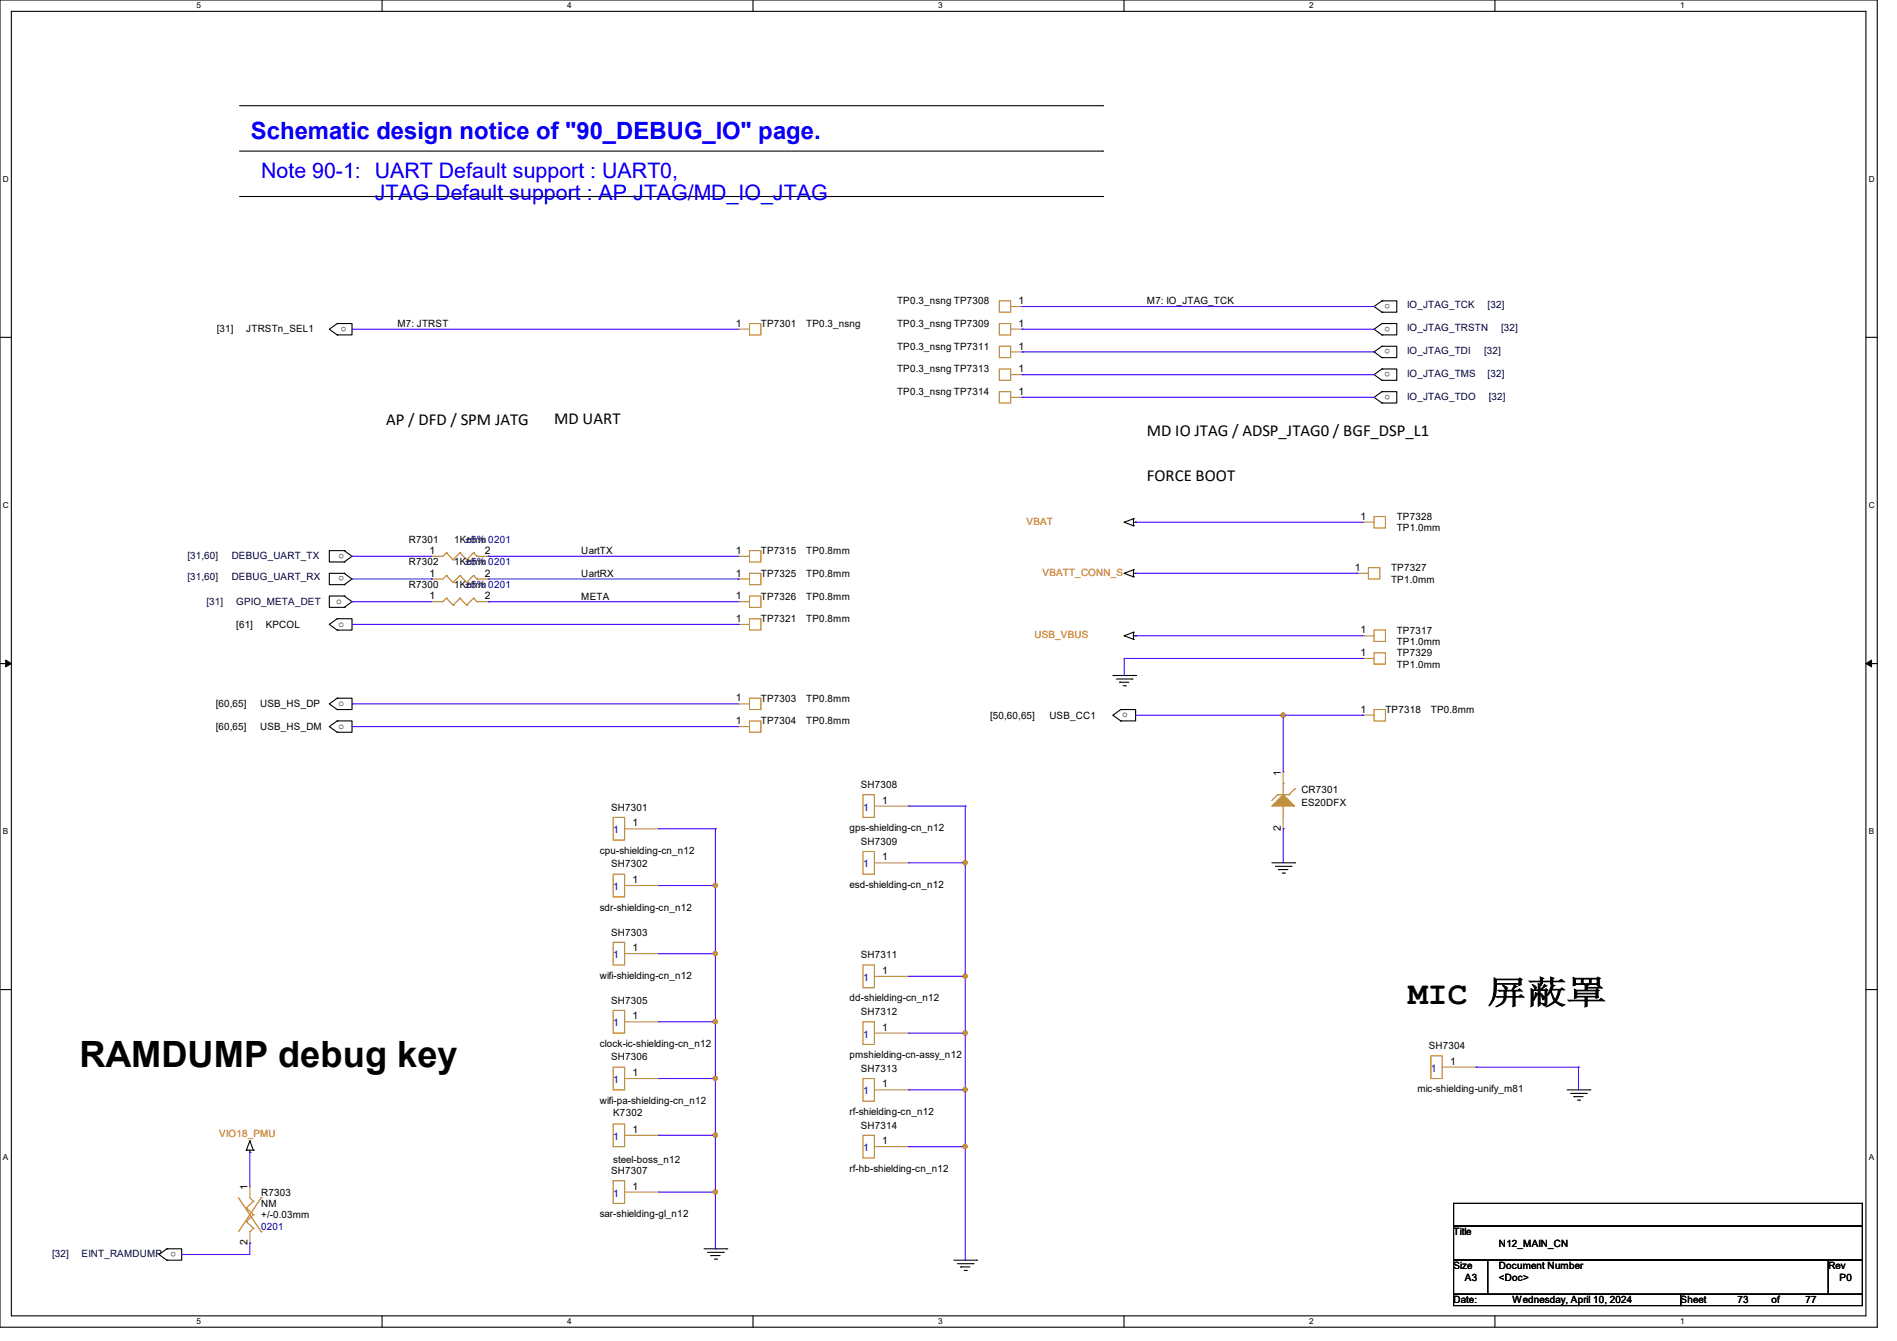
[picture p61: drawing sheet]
<svg xmlns="http://www.w3.org/2000/svg" width="297mm" height="210mm" viewBox="0 0 297 210" stroke-linecap="round" stroke-linejoin="round" font-family="sans-serif">
<defs><g id="words">
<text font-size="5.7" x="12.4" y="167.1">RAMDUMP debug key</text>
<text font-size="5.1" x="220.5" y="157.2">MIC 屏蔽罩</text>
<text font-size="3.7" fill="#00f" x="39.3" y="21.8">Schematic design notice of &quot;90_DEBUG_IO&quot; page.</text>
<g font-size="3.3" fill="#00f">
<text x="40.9" y="27.9">Note 90-1: UART Default support : UART0,</text>
<text x="58.7" y="31.4">JTAG Default support : AP JTAG/MD_IO_JTAG</text>
</g>
<g font-size="2.6">
<text x="60.5" y="66.5">AP / DFD / SPM JATG</text>
<text x="86.8" y="66.3">MD UART</text>
<text x="179.6" y="68.3">MD IO JTAG / ADSP_JTAG0 / BGF_DSP_L1</text>
<text x="179.6" y="75.4">FORCE BOOT</text>
</g>
<g font-size="1.6">
<text x="140.5" y="47.7">TP0.3_nsng TP7308</text>
<text x="159.5" y="47.6">1</text>
<text x="179.6" y="47.7">M7: IO_JTAG_TCK</text>
<text x="217.6" y="47.6" transform="rotate(-180 217.6 47.6)">o</text>
<text x="34" y="51.9">[31]</text>
<text x="38.6" y="51.9">JTRSTn_SEL1</text>
<text x="54.2" y="51.1" transform="rotate(-180 54.2 51.1)">o</text>
<text x="62.2" y="51.2">M7: JTRST</text>
<text x="115.2" y="51.2">1</text>
<text x="119.1" y="51.2">TP7301</text>
<text x="126.2" y="51.2">TP0.3_nsng</text>
<text x="140.5" y="51.2">TP0.3_nsng TP7309</text>
<text x="159.5" y="51.2">1</text>
<text x="217.6" y="51.1" transform="rotate(-180 217.6 51.1)">o</text>
<text x="140.5" y="58.3">TP0.3_nsng TP7313</text>
<text x="140.5" y="54.8">TP0.3_nsng TP7311</text>
<text x="159.5" y="58.3">1</text>
<text x="159.5" y="54.7">1</text>
<text x="217.6" y="54.7" transform="rotate(-180 217.6 54.7)">o</text>
<text x="217.6" y="58.2" transform="rotate(-180 217.6 58.2)">o</text>
<text x="140.5" y="61.9">TP0.3_nsng TP7314</text>
<text x="159.5" y="61.8">1</text>
<text x="217.6" y="61.8" transform="rotate(-180 217.6 61.8)">o</text>
<text x="213" y="81.4">1</text>
<text x="218.7" y="81.4">TP7328</text>
<text x="218.7" y="83.2">TP1.0mm</text>
<text x="53.9" y="86.7" transform="rotate(-180 53.9 86.7)">o</text>
<text x="64" y="85">R7301</text>
<text x="64" y="88.6">R7302</text>
<text x="67.2" y="86.7">1</text>
<text x="71.1" y="85">1Kohm</text>
<text x="71.1" y="88.6">1Kohm</text>
<text x="75.9" y="86.7">2</text>
<text x="91" y="86.8">UartTX</text>
<text x="115.2" y="86.7">1</text>
<text x="119.1" y="86.8">TP7315</text>
<text x="126.2" y="86.8">TP0.8mm</text>
<text x="212.1" y="89.4">1</text>
<text x="217.8" y="89.4">TP7327</text>
<text x="52.6" y="94.6">o</text>
<text x="53.9" y="90.3" transform="rotate(-180 53.9 90.3)">o</text>
<text x="64" y="92.1">R7300</text>
<text x="67.2" y="93.9">1</text>
<text x="67.2" y="90.3">1</text>
<text x="71.1" y="92.1">1Kohm</text>
<text x="75.9" y="93.9">2</text>
<text x="75.9" y="90.3">2</text>
<text x="91" y="93.9">META</text>
<text x="91" y="90.3">UartRX</text>
<text x="115.2" y="93.9">1</text>
<text x="115.2" y="90.3">1</text>
<text x="119.1" y="93.9">TP7326</text>
<text x="119.1" y="90.3">TP7325</text>
<text x="126.2" y="93.9">TP0.8mm</text>
<text x="126.2" y="90.3">TP0.8mm</text>
<text x="217.8" y="91.2">TP1.0mm</text>
<text x="37" y="98.3">[61]</text>
<text x="41.6" y="98.3">KPCOL</text>
<text x="53" y="98.1">o</text>
<text x="115.2" y="97.4">1</text>
<text x="119.1" y="97.4">TP7321</text>
<text x="126.2" y="97.4">TP0.8mm</text>
<text x="213" y="99.2">1</text>
<text x="218.7" y="99.2">TP7317</text>
<text x="218.7" y="101">TP1.0mm</text>
<text x="213" y="102.7">1</text>
<text x="218.7" y="102.8">TP7329</text>
<text x="218.7" y="104.6">TP1.0mm</text>
<text x="33.8" y="110.8">[60,65]</text>
<text x="40.7" y="110.8">USB_HS_DP</text>
<text x="53" y="110.6">o</text>
<text x="115.2" y="113.4">1</text>
<text x="115.2" y="109.9">1</text>
<text x="119.1" y="113.5">TP7304</text>
<text x="119.1" y="109.9">TP7303</text>
<text x="126.2" y="113.5">TP0.8mm</text>
<text x="126.2" y="109.9">TP0.8mm</text>
<text x="155" y="112.6">[50,60,65]</text>
<text x="164.3" y="112.6">USB_CC1</text>
<text x="175.7" y="112.3">o</text>
<text x="213" y="111.6">1</text>
<text x="216.9" y="111.7">TP7318</text>
<text x="224" y="111.7">TP0.8mm</text>
<text x="33.8" y="114.3">[60,65]</text>
<text x="40.7" y="114.3">USB_HS_DM</text>
<text x="53" y="114.1">o</text>
<text x="134.8" y="123.4">SH7308</text>
<text x="138.1" y="125.9">1</text>
<text x="200.5" y="121.5" transform="rotate(-90 200.5 121.5)">1</text>
<text x="203.7" y="124.1">CR7301</text>
<text x="95.7" y="127">SH7301</text>
<text x="99" y="129.4">1</text>
<text x="133" y="130.2">gps-shielding-cn_n12</text>
<text x="200.5" y="130.1" transform="rotate(-90 200.5 130.1)">2</text>
<text x="203.7" y="126.2">ES20DFX</text>
<text x="93.9" y="133.7">cpu-shielding-cn_n12</text>
<text x="95.7" y="135.8">SH7302</text>
<text x="134.8" y="132.3">SH7309</text>
<text x="138.1" y="134.7">1</text>
<text x="93.9" y="142.6">sdr-shielding-cn_n12</text>
<text x="99" y="138.3">1</text>
<text x="133" y="139.1">esd-shielding-cn_n12</text>
<text x="95.7" y="146.5">SH7303</text>
<text x="99" y="149">1</text>
<text x="93.9" y="153.3">wifi-shielding-cn_n12</text>
<text x="134.8" y="150.1">SH7311</text>
<text x="138.1" y="152.5">1</text>
<text x="95.7" y="157.2">SH7305</text>
<text x="99" y="159.6">1</text>
<text x="133" y="156.8">dd-shielding-cn_n12</text>
<text x="134.8" y="159">SH7312</text>
<text x="138.1" y="161.4">1</text>
<text x="93.9" y="164">clock-ic-shielding-cn_n12</text>
<text x="95.7" y="166.1">SH7306</text>
<text x="133" y="165.7">pmshielding-cn-assy_n12</text>
<text x="134.8" y="167.8">SH7313</text>
<text x="223.7" y="164.3">SH7304</text>
<text x="227" y="166.8">1</text>
<text x="93.9" y="172.8">wifi-pa-shielding-cn_n12</text>
<text x="99" y="168.5">1</text>
<text x="138.1" y="170.3">1</text>
<text x="221.9" y="171.1">mic-shielding-unify_m81</text>
<text x="96" y="174.8">K7302</text>
<text x="99" y="177.4">1</text>
<text x="133" y="174.6">rf-shielding-cn_n12</text>
<text x="134.8" y="176.7">SH7314</text>
<text x="138.1" y="179.2">1</text>
<text x="95.7" y="183.8">SH7307</text>
<text x="96" y="182.1">steel-boss_n12</text>
<text x="133" y="183.5">rf-hb-shielding-cn_n12</text>
<text x="38.7" y="186.3" transform="rotate(-90 38.7 186.3)">1</text>
<text x="40.9" y="187.2">R7303</text>
<text x="40.9" y="189">NM</text>
<text x="40.9" y="190.8">+/-0.03mm</text>
<text x="93.9" y="190.6">sar-shielding-gl_n12</text>
<text x="99" y="186.3">1</text>
<text x="27.6" y="196" transform="rotate(-180 27.6 196)">o</text>
<text x="38.7" y="195" transform="rotate(-90 38.7 195)">2</text>
<text x="227.6" y="193.5">Title</text>
<text x="234.7" y="195.2">N12_MAIN_CN</text>
<text x="227.6" y="198.8">Size</text>
<text x="229.4" y="200.6">A3</text>
<text x="234.7" y="198.8">Document Number</text>
<text x="234.7" y="200.6">&lt;Doc&gt;</text>
<text x="286.3" y="198.8">Rev</text>
<text x="288" y="200.6">P0</text>
<text x="227.6" y="204.1">Date:</text>
<text x="236.8" y="204.1">Wednesday, April 10, 2024</text>
<text x="263.1" y="204.1">Sheet</text>
<text x="272" y="204.1">73</text>
<text x="277.4" y="204.1">of</text>
<text x="282.7" y="204.1">77</text>
</g>
<g font-size="1.6" fill="#000040">
<text x="220.3" y="48.2">IO_JTAG_TCK</text>
<text x="220.3" y="51.8">IO_JTAG_TRSTN</text>
<text x="232.9" y="48.2">[32]</text>
<text x="235" y="51.8">[32]</text>
<text x="220.3" y="55.5">IO_JTAG_TDI</text>
<text x="220.3" y="59.1">IO_JTAG_TMS</text>
<text x="232.4" y="55.5">[32]</text>
<text x="232.9" y="59.1">[32]</text>
<text x="220.3" y="62.6">IO_JTAG_TDO</text>
<text x="233.1" y="62.6">[32]</text>
<text x="29.3" y="87.5">[31,60]</text>
<text x="36.3" y="87.5">DEBUG_UART_TX</text>
<text x="29.3" y="90.9">[31,60]</text>
<text x="32.3" y="94.8">[31]</text>
<text x="36.3" y="90.9">DEBUG_UART_RX</text>
<text x="37" y="94.8">GPIO_META_DET</text>
<text x="8.2" y="196.8">[32]</text>
<text x="12.8" y="196.8">EINT_RAMDUMP</text>
</g>
<g font-size="1.6" fill="#f00">
<text x="160.7" y="82.2">VBAT</text>
<text x="163.2" y="90.2">VBATT_CONN_S</text>
<text x="162" y="99.9">USB_VBUS</text>
<text x="34.3" y="178">VIO18_PMU</text>
</g>
<g font-size="1.6" fill="#000080">
<text x="72.9" y="85">±5% 0201</text>
<text x="72.9" y="88.6">±5% 0201</text>
<text x="72.9" y="92.1">±5% 0201</text>
<text x="40.9" y="192.6">0201</text>
</g>
<g font-size="1.6" fill="#00c">
<text x="96" y="130.5">1</text>
<text x="135.1" y="127">1</text>
<text x="135.1" y="135.8">1</text>
<text x="96" y="139.4">1</text>
<text x="96" y="150.1">1</text>
<text x="135.1" y="153.6">1</text>
<text x="96" y="160.7">1</text>
<text x="135.1" y="162.5">1</text>
<text x="224" y="167.9">1</text>
<text x="96" y="169.6">1</text>
<text x="135.1" y="171.4">1</text>
<text x="96" y="178.5">1</text>
<text x="135.1" y="180.3">1</text>
<text x="96" y="187.4">1</text>
</g>
<g font-size="1.3">
<text x="30.8" y="1.3">5</text>
<text x="88.8" y="1.3">4</text>
<text x="146.9" y="1.3">3</text>
<text x="205" y="1.3">2</text>
<text x="263.1" y="1.3">1</text>
<text x=".5" y="28.4">D</text>
<text x="292.6" y="28.4">D</text>
<text x=".5" y="79.5">C</text>
<text x="292.6" y="79.5">C</text>
<text x=".5" y="130.6">B</text>
<text x="292.6" y="130.6">B</text>
<text x=".5" y="181.7">A</text>
<text x="292.6" y="181.7">A</text>
<text x="30.8" y="207.4">5</text>
<text x="88.8" y="207.4">4</text>
<text x="146.9" y="207.4">3</text>
<text x="205" y="207.4">2</text>
<text x="263.1" y="207.4">1</text>
</g>
</g></defs>
<path d="M0 0h293.9v207.9h-293.9zM1.8 1.8h290.3v204.3h-290.3z" fill="none" stroke="#000" stroke-width=".17"/>
<g fill="#fff">
<path d="M30.8 .2h.7v1.4h-.7z"/>
<path d="M30.8 206.2h.7v1.4h-.7z"/>
</g>
<path d="M59.8 0v1.8M59.8 206.1v1.8" fill="none" stroke="#000" stroke-width=".17"/>
<g fill="#fff">
<path d="M88.8 .2h.7v1.4h-.7z"/>
<path d="M88.8 206.2h.7v1.4h-.7z"/>
</g>
<path d="M117.9 0v1.8M117.9 206.1v1.8" fill="none" stroke="#000" stroke-width=".17"/>
<g fill="#fff">
<path d="M146.9 .2h.7v1.4h-.7z"/>
<path d="M146.9 206.2h.7v1.4h-.7z"/>
</g>
<path d="M176 0v1.8M176 206.1v1.8" fill="none" stroke="#000" stroke-width=".17"/>
<g fill="#fff">
<path d="M205 .2h.7v1.4h-.7z"/>
<path d="M205 206.2h.7v1.4h-.7z"/>
</g>
<path d="M234.1 0v1.8M234.1 206.1v1.8" fill="none" stroke="#000" stroke-width=".17"/>
<g fill="#fff">
<path d="M263.1 .2h.6v1.4h-.6z"/>
<path d="M263.1 206.2h.6v1.4h-.6z"/>
<path d="M.5 27.3h.9v1.4h-.9z"/>
<path d="M292.6 27.3h.9v1.4h-.9z"/>
<path d="M.5 78.4h.9v1.4h-.9z"/>
<path d="M292.6 78.4h.9v1.4h-.9z"/>
</g>
<path d="M0 52.8h1.8M292.1 52.8h1.8" fill="none" stroke="#000" stroke-width=".17"/>
<g fill="#fff">
<path d="M.5 129.5h.8v1.4h-.8z"/>
<path d="M292.6 129.5h.8v1.4h-.8z"/>
</g>
<path d="M0 103.9h1.8M292.1 103.9h1.8" fill="none" stroke="#000" stroke-width=".17"/>
<path d="M.9 103.4l.9 .5-.9 .5zM292.1 103.9l.9-.5v1z" fill="#000" stroke="#000" stroke-width=".16"/>
<g fill="#fff">
<path d="M.5 180.5h.8v1.4h-.8z"/>
<path d="M292.6 180.5h.8v1.4h-.8z"/>
</g>
<g fill="none" stroke="#000" stroke-width=".17">
<path d="M37.5 16.6h135.1M172.6 16.6h.1M37.5 23.7h135.1M37.5 30.8h135.1M172.6 23.7h.1M172.6 30.8h.1M52.8 52.5h.1M52.8 50.7h.1M52.8 50.7h2.3v1.8h-2.3M52.8 50.7l-1.2 .9 1.2 .9M216.4 48.9h.1M216.4 47.1h.1"/>
<path d="M216.4 47.1h2.3v1.8h-2.3M216.4 52.5h.1M216.4 50.7h.1M216.4 50.7h2.3v1.8h-2.3M216.4 56h.1M216.4 54.2h.1M216.4 54.2h2.3v1.8h-2.3M216.4 59.6h.1M216.4 57.8h.1M216.4 57.8h2.3v1.8h-2.3M216.4 47.1l-1.3 .9 1.3 .9M216.4 50.7l-1.3 .9 1.3 .9"/>
<path d="M216.4 54.2l-1.3 .9 1.3 .9M216.4 57.8l-1.3 .9 1.3 .9M216.4 63.1h.1M216.4 61.3h.1M216.4 61.3h2.3v1.8h-2.3M216.4 61.3l-1.3 .9 1.3 .9M52.8 96.9h.1M52.8 98.7h.1M52.8 96.9h2.3v1.8h-2.3M52.8 96.9l-1.2 .9 1.2 .9M53.9 91.6h.1M53.9 89.8h.1"/>
<path d="M53.9 89.8h-2.3v1.8h2.3M53.9 93.3h.1M53.9 95.1h.1M53.9 93.3h-2.3v1.8h2.3M53.9 88h.1M53.9 86.2h.1M53.9 86.2h-2.3v1.8h2.3M53.9 89.8l1.2 .9-1.2 .9M53.9 93.3l1.2 .9-1.2 .9M53.9 86.2l1.2 .9-1.2 .9M176 99.6h.1M176 81.8h.1"/>
<path d="M176 89.8h.1M176 99.6l1.5 .5M176 81.8l1.5 .5M176 89.8l1.5 .5M177.5 99h.1M177.5 82.3h.1M177.5 81.2h.1M177.5 90.3h.1M177.5 89.2h.1M177.5 81.2v1.1M177.5 89.2v1.1M177.5 99v1.1"/>
<path d="M177.5 99.6h.3M177.5 99l-1.5 .6M177.5 81.8h.3M177.5 81.2l-1.5 .6M177.5 89.8h.3M177.5 89.2l-1.5 .6M177.8 99.6h.1M177.8 81.8h.1M177.8 89.8h.1M52.8 109.3h.1M52.8 111.1h.1M52.8 109.3h2.3v1.8h-2.3"/>
<path d="M52.8 112.9h.1M52.8 114.7h.1M52.8 112.9h2.3v1.8h-2.3M52.8 109.3l-1.2 .9 1.2 .9M52.8 112.9l-1.2 .9 1.2 .9M174.2 105.8h3.6M174.8 106.3h2.4M175.3 106.8h.1M175.3 106.8h1.4M175.5 111.1h.1M175.5 112.9h.1M175.5 111.1h2.3v1.8h-2.3"/>
<path d="M175.5 111.1l-1.3 .9 1.3 .9M175.9 107.4h.3M176.2 107.4h.1M177.2 106.3h.1M177.5 100.1h.1M177.8 105.8h.1M199.1 135.1h3.6M199.7 135.7h2.4M200.2 136.2h.1M200.2 136.2h1.4M200.7 136.7h.4M201.1 136.7h.1"/>
<path d="M202.1 135.7h.1M202.7 135.1h.1M0 155h1.8M292.1 155h1.8M39.1 178.7h.1M39.1 178.7l-.5 1.4M39.1 178.7l.6 1.4M245.4 170.7h3.5M245.9 171.2h2.5M246.4 171.7h.1M246.4 171.7h1.5M247 172.3h.3"/>
<path d="M247.3 172.3h.1M248.4 171.2h.1M248.9 170.7h.1M26.1 197.4h.1M26.1 195.6h.1M26.1 195.6h2.3v1.8h-2.3M26.1 195.6l-1.2 .9 1.2 .9M38.6 180.1h.1M38.6 180.1h1.1M39.1 180.5h.1M39.1 180.1v.4M39.7 180.1h.1"/>
<path d="M110.2 195.6h3.6M110.8 196.1h2.4M111.3 196.6h.1M111.3 196.6h1.4M111.8 197.2h.4M112.2 197.2h.1M113.2 196.1h.1M113.8 195.6h.1M149.4 197.4h3.5M149.9 197.9h2.5M150.4 198.4h.1M150.4 198.4h1.4"/>
<path d="M151 199h.3M151.3 199h.1M152.4 197.9h.1M152.9 197.4h.1M227.6 188.5h64v3.5h-64zM227.6 192h64v5.4h-64zM227.6 197.4h5.3v5.3h-5.3zM232.9 197.4h53.4v5.3h-53.4zM286.3 197.4h5.3v5.3h-5.3zM227.6 202.7h35.5v1.8h-35.5zM263.1 202.7h28.5v1.8h-28.5z"/>
</g>
<g fill="none" stroke="#cc8006" stroke-width=".17">
<path d="M117.3 50.7h1.8v1.8h-1.8zM156.5 47.1h1.7v1.8h-1.7zM156.5 50.7h1.7v1.8h-1.7zM156.5 57.8h1.7v1.8h-1.7zM156.5 54.2h1.7v1.8h-1.7zM156.5 61.3h1.7v1.8h-1.7zM69.9 86.6h.1M69.9 93.7h.1M69.9 90.1h.1M69.9 86.6l-.6 .5M69.9 86.6l1.1 1.1M69.9 93.7l-.6 .5"/>
<path d="M69.9 93.7l1.1 1.1M69.9 90.1l-.6 .6M69.9 90.1l1.1 1.1M71 87.7h.1M71 94.8h.1M71 91.2h.1M72 86.6h.1M72 93.7h.1M72 90.1h.1M72 86.6l-1 1.1M72 86.6l1.1 1.1M72 93.7l-1 1.1"/>
<path d="M72 93.7l1.1 1.1M72 90.1l-1 1.1M72 90.1l1.1 1.1M73.1 87.7h.1M73.1 94.8h.1M73.1 91.2h.1M74.1 86.6h.1M74.1 93.7h.1M74.1 90.1h.1M74.1 86.6l-1 1.1M74.1 86.6l.6 .5M74.1 93.7l-1 1.1"/>
<path d="M74.1 93.7l.6 .5M74.1 90.1l-1 1.1M74.1 90.1l.6 .6M74.7 87.1h.1M74.7 94.2h.1M74.7 90.7h.1M117.3 93.3h1.8v1.8h-1.8zM117.3 86.2h1.8v1.8h-1.8zM117.3 89.8h1.8v1.8h-1.8zM117.3 96.9h1.8v1.8h-1.8zM214.2 88.9h1.8v1.8h-1.8zM215.1 80.9h1.8v1.8h-1.8z"/>
<path d="M215.1 98.7h1.8v1.8h-1.8zM117.3 112.9h1.8v1.8h-1.8zM117.3 109.3h1.8v1.8h-1.8zM215.1 111.1h1.8v1.8h-1.8zM215.1 102.2h1.8v1.8h-1.8zM96 128h1.8v3.6h-1.8zM96 136.9h1.8v3.6h-1.8zM135.1 133.3h1.8v3.6h-1.8zM135.1 124.5h1.8v3.5h-1.8zM200 124.5h.1M200 124.5l-.9 .8M200 124.5h1.8"/>
<path d="M200.9 126.2h.1M200.9 122.7h.1M200.9 122.7v1.8M200.9 126.2v1.8M201.8 124.5h.1M202.7 123.6h.1M202.7 123.6l-.9 .9M96 158.2h1.8v3.6h-1.8zM96 147.6h1.8v3.5h-1.8zM135.1 151.1h1.8v3.6h-1.8zM96 176h1.8v3.6h-1.8zM96 167.1h1.8v3.6h-1.8z"/>
<path d="M135.1 177.8h1.8v3.6h-1.8zM135.1 168.9h1.8v3.6h-1.8zM135.1 160h1.8v3.6h-1.8zM224 165.4h1.8v3.5h-1.8zM37.3 187.6l3.6 5.3M38.6 189.2h.1M38.6 191.3h.1M38.6 189.2l1.1 1M38.6 191.3l1.1 1.1M39.1 192.9h.1M39.1 187.6l.6 .5M39.7 188.1h.1"/>
<path d="M39.7 190.2h.1M39.7 192.4h.1M39.7 188.1l-1.1 1.1M39.7 190.2l-1.1 1.1M39.7 192.4l-.6 .5M40.9 187.6h.1M40.9 192.9h.1M40.9 187.6l-3.6 5.3M96 184.9h1.8v3.6h-1.8z"/>
</g>
<g fill="none" stroke="#a84" stroke-width=".17">
<path d="M115.6 51.6h.1M115.6 51.6h1.7M158.2 51.6h1.8M158.2 48h1.8M158.2 58.7h1.8M158.2 55.1h1.8M160 48h.1M160 51.6h.1M160 58.7h.1M160 55.1h.1M158.2 62.2h1.8M160 62.2h.1"/>
<path d="M67.6 87.1h.1M67.6 94.2h.1M67.6 90.7h.1M67.6 94.2h1.7M67.6 87.1h1.7M67.6 90.7h1.7M74.7 94.2h1.8M74.7 87.1h1.8M74.7 90.7h1.8M76.5 87.1h.1M76.5 94.2h.1M76.5 90.7h.1"/>
<path d="M115.6 94.2h.1M115.6 87.1h.1M115.6 90.7h.1M115.6 97.8h.1M115.6 94.2h1.7M115.6 87.1h1.7M115.6 90.7h1.7M115.6 97.8h1.7M212.5 89.8h.1M212.5 89.8h1.7M213.4 81.8h.1M213.4 99.6h.1"/>
<path d="M213.4 81.8h1.7M213.4 99.6h1.7M115.6 113.8h.1M115.6 110.2h.1M115.6 113.8h1.7M115.6 110.2h1.7M213.4 112h.1M213.4 103.1h.1M213.4 112h1.7M213.4 103.1h1.7M97.8 129.8h5.3M97.8 138.7h5.3"/>
<path d="M103.1 129.8h.1M103.1 138.7h.1M136.9 135.1h5.3M136.9 126.2h5.3M142.2 135.1h.1M142.2 126.2h.1M200.9 129.8h.1M200.9 120.9h.1M200.9 120.9v1.8M200.9 128v1.8M97.8 149.4h5.3M103.1 149.4h.1"/>
<path d="M136.9 152.9h5.3M142.2 152.9h.1M97.8 160h5.3M97.8 177.8h5.3M97.8 168.9h5.3M103.1 160h.1M103.1 177.8h.1M103.1 168.9h.1M136.9 179.6h5.3M136.9 170.7h5.3M136.9 161.8h5.3M142.2 179.6h.1"/>
<path d="M142.2 170.7h.1M142.2 161.8h.1M225.8 167.1h5.3M231.1 167.1h.1M39.1 185.8h.1M39.1 194.7h.1M39.1 185.8v1.8M39.1 192.9v1.8M97.8 186.7h5.3M103.1 186.7h.1"/>
</g>
<path d="M200.9 124.5l1.8 1.7h-3.6z" fill-rule="evenodd" fill="#cc8006" stroke="#cc8006" stroke-width=".17"/>
<g fill="none" stroke="#4200ff" stroke-width=".17">
<path d="M55.1 51.6h.1M55.1 51.6h60.5M160 48h.1M160 55.1h.1M160 58.7h.1M160 51.6h.1M160 51.6h55.1M160 48h55.1M160 55.1h55.1M160 58.7h55.1M160 62.2h.1M160 62.2h55.1"/>
<path d="M55.1 94.2h.1M55.1 87.1h.1M55.1 90.7h12.5M55.1 94.2h12.5M55.1 87.1h12.5M55.1 97.8h60.5M67.6 90.7h.1M76.5 94.2h.1M76.5 87.1h.1M76.5 90.7h39.1M76.5 94.2h39.1M76.5 87.1h39.1"/>
<path d="M115.6 90.7h.1M115.6 97.8h.1M177.8 99.6h.1M177.8 81.8h.1M177.8 99.6h35.6M177.8 81.8h35.6M177.8 89.8h34.7M212.5 89.8h.1M55.1 113.8h.1M55.1 110.2h.1M55.1 113.8h60.5M55.1 110.2h60.5"/>
<path d="M176 103.1h.1M176 103.1v2.7M176 103.1h37.4M177.8 112h35.6M200.9 112h.1M200.9 112v8.9M213.4 103.1h.1M213.4 112h.1M103.1 129.8h8.9M103.1 138.7h8.9M112 129.8h.1M112 138.7h.1"/>
<path d="M112 129.8v65.8M142.2 135.1h8.9M142.2 126.2h8.9M151.1 135.1h.1M151.1 126.2h.1M151.1 126.2v71.2M200.9 129.8h.1M200.9 129.8v5.3M103.1 149.4h8.9M112 149.4h.1M142.2 152.9h8.9M151.1 152.9h.1"/>
<path d="M103.1 177.8h8.9M103.1 168.9h8.9M103.1 160h8.9M112 177.8h.1M112 168.9h.1M112 160h.1M142.2 161.8h8.9M142.2 170.7h8.9M142.2 179.6h8.9M151.1 161.8h.1M151.1 170.7h.1M151.1 179.6h.1"/>
<path d="M231.1 167.1h.1M231.1 167.1h16M247.1 167.1h.1M247.1 167.1v3.6M28.4 196.5h.1M39.1 180.5h.1M39.1 194.7h.1M39.1 180.5v5.3M39.1 194.7v1.8h-10.7M103.1 186.7h8.9M112 186.7h.1M112 195.6h.1"/>
<path d="M151.1 197.4h.1"/>
</g>
<g fill="#f00" stroke="#f00" stroke-width=".17">
<circle cx="200.9" cy="112" r=".32"/>
<circle cx="112" cy="138.7" r=".32"/>
<circle cx="112" cy="186.7" r=".32"/>
<circle cx="112" cy="177.8" r=".32"/>
<circle cx="112" cy="168.9" r=".32"/>
<circle cx="112" cy="149.3" r=".32"/>
<circle cx="112" cy="160" r=".32"/>
<circle cx="151.1" cy="161.8" r=".32"/>
<circle cx="151.1" cy="170.7" r=".32"/>
<circle cx="151.1" cy="179.6" r=".32"/>
<circle cx="151.1" cy="152.9" r=".32"/>
<circle cx="151.1" cy="135.1" r=".32"/>
</g>
<use href="#words"/>
</svg>
